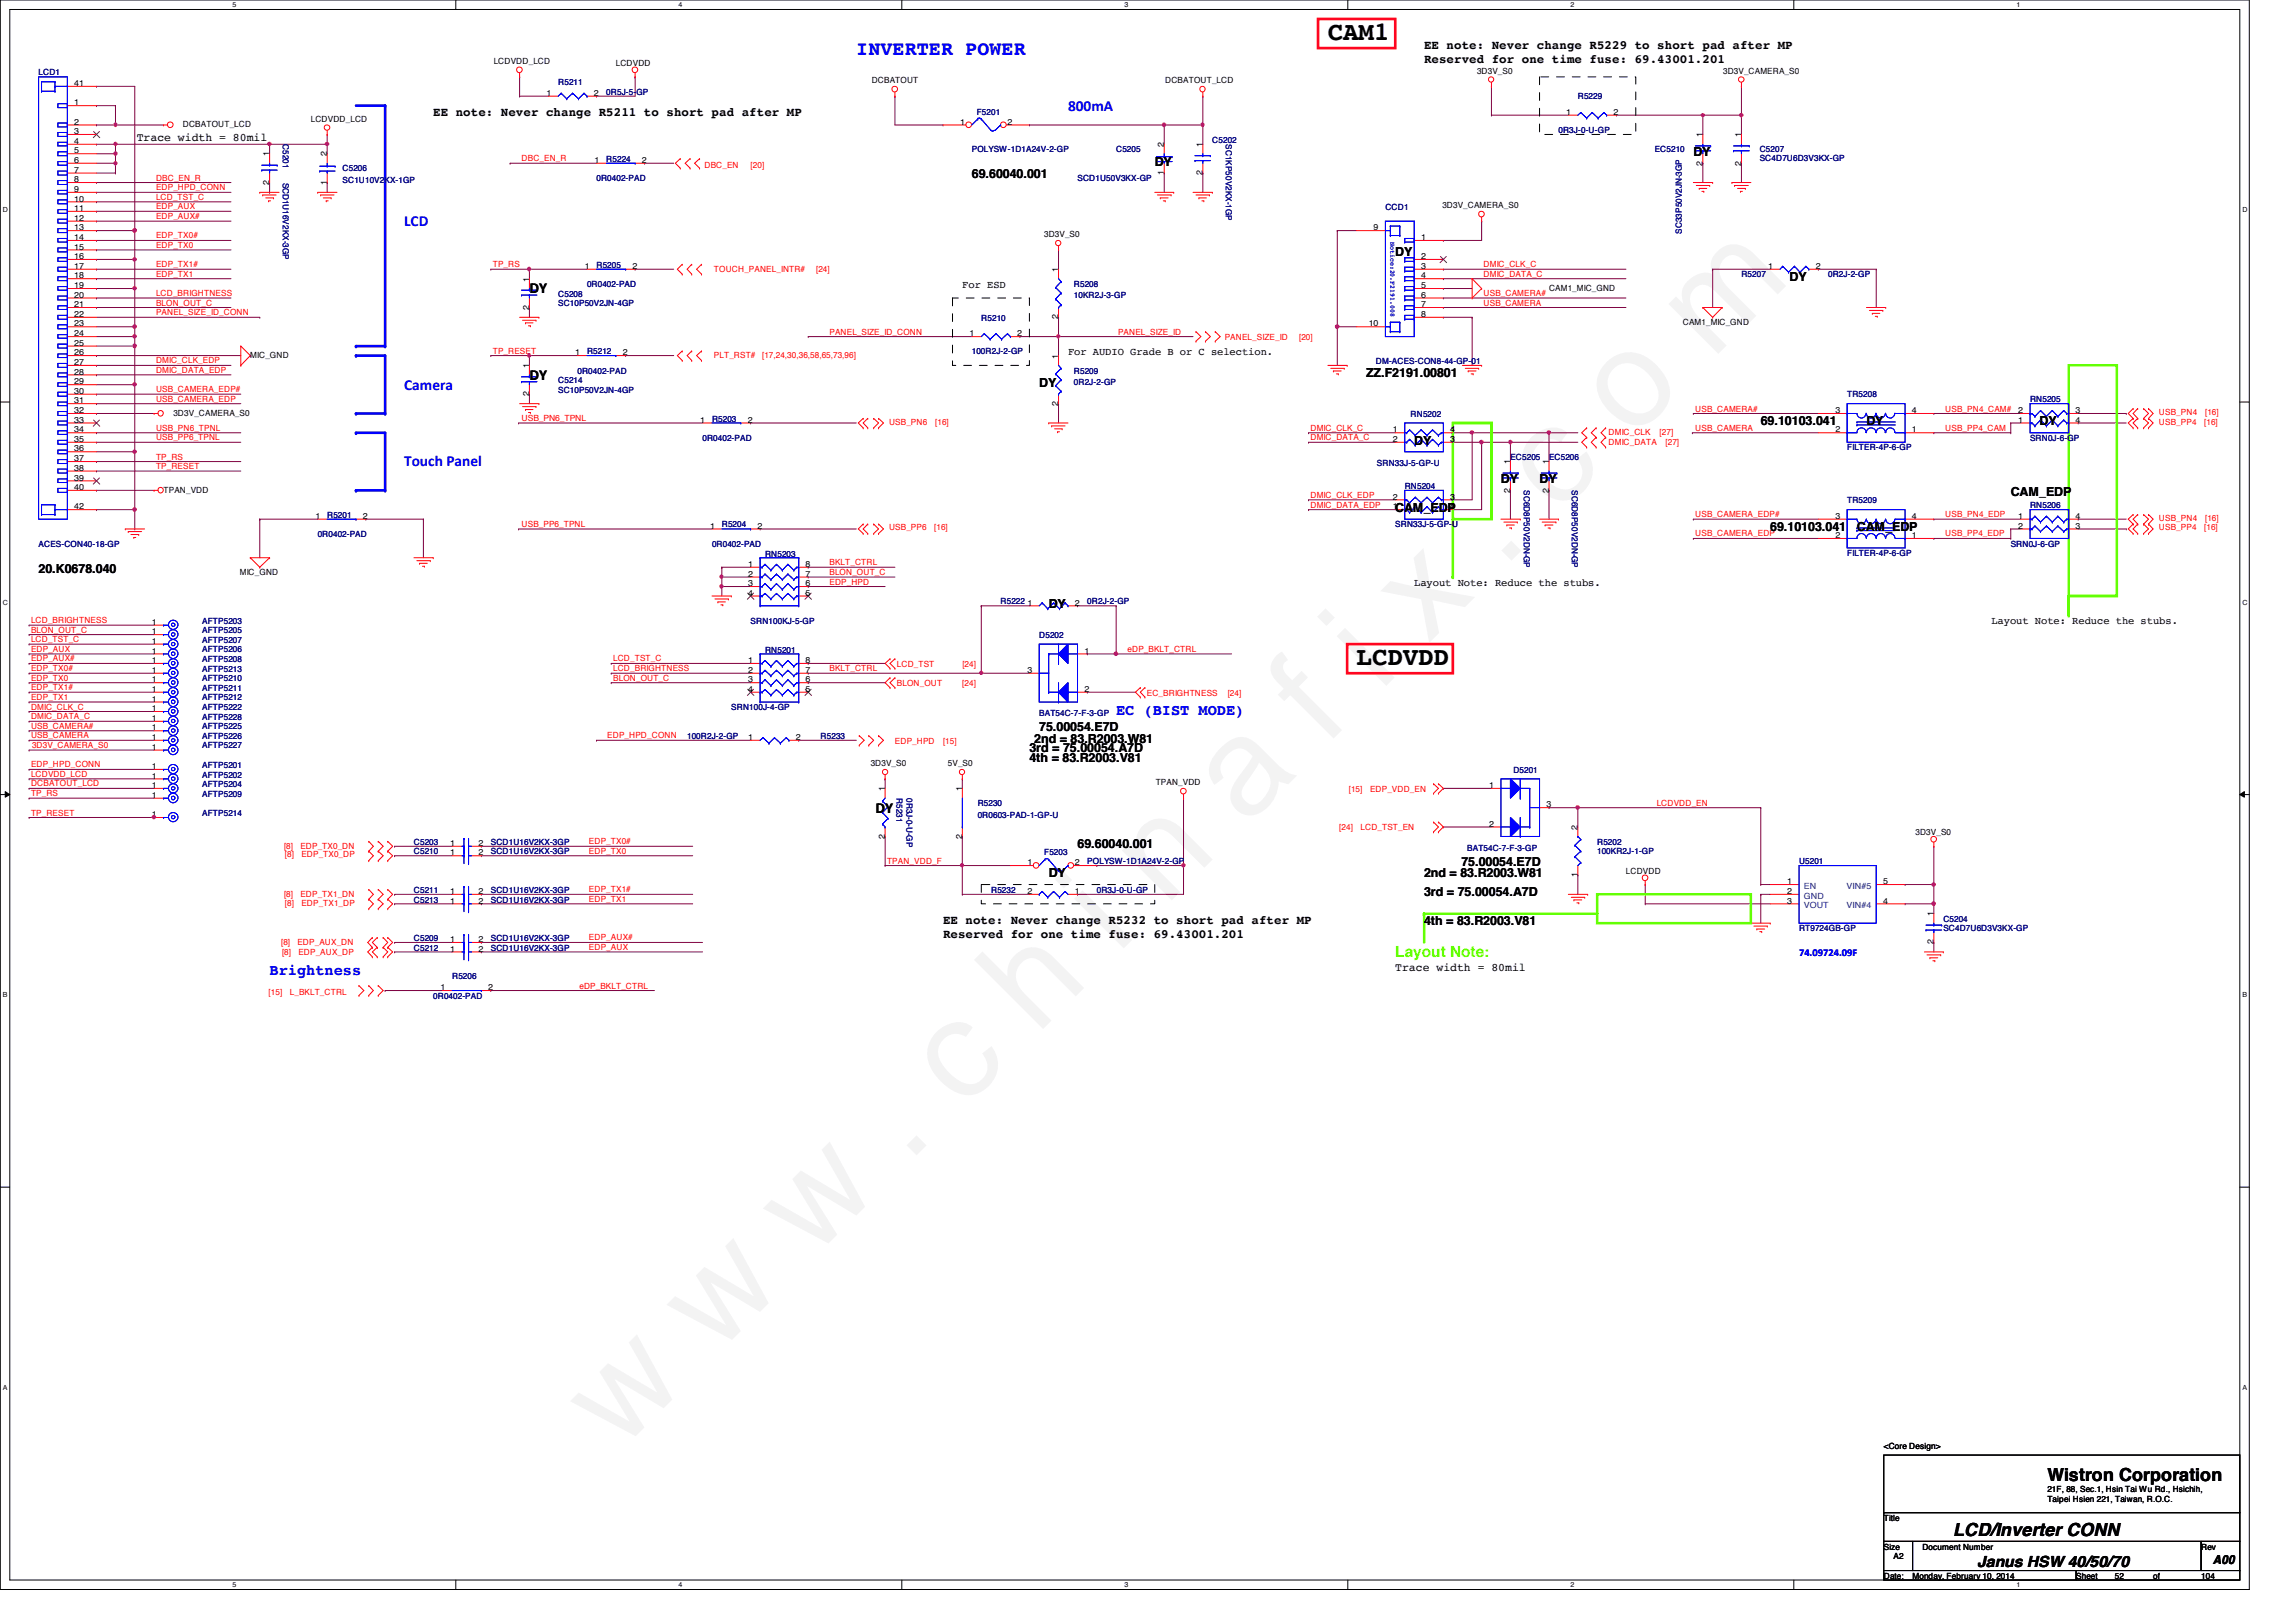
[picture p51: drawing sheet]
<svg xmlns="http://www.w3.org/2000/svg" width="297mm" height="210mm" viewBox="0 0 297 210" stroke-linecap="round" stroke-linejoin="round" font-family="sans-serif">
<defs><g id="words">
<text font-size="17.6" fill="#f0f" x="80.1" y="188" transform="rotate(-45 80.1 188)">w w w . c h i n a f i x . c o m</text>
<g font-size="3.3">
<text x="171.8" y="5.2">CAM1</text>
<text x="175.5" y="86.1">LCDVDD</text>
</g>
<text font-size="2.6" fill="#00f" x="110.8" y="7.1">INVERTER POWER</text>
<g font-size="2.3">
<text x="264.9" y="191.7">Wistron Corporation</text>
<text x="252.7" y="198.8">LCD/Inverter CONN</text>
</g>
<g font-size="2" fill="#00f">
<text x="138.2" y="14.4">800mA</text>
<text x="52.3" y="29.3">LCD</text>
<text x="52.3" y="50.4">Camera</text>
<text x="52.3" y="60.4">Touch Panel</text>
<text x="144.4" y="92.5">EC (BIST MODE)</text>
<text x="34.9" y="126.1">Brightness</text>
</g>
<g font-size="2">
<text x="68.5" y="38">DY</text>
<text x="68.5" y="49.2">DY</text>
<text x="113.3" y="105.2">DY</text>
<text x="255.8" y="202.7">Janus HSW 40/50/70</text>
</g>
<text font-size="2" fill="#80ff00" x="180.5" y="123.8">Layout Note:</text>
<g font-size="1.6">
<text x="184.2" y="6.3">EE note: Never change R5229 to short pad after MP</text>
<text x="184.2" y="8.1">Reserved for one time fuse: 69.43001.201</text>
<text x="56" y="15">EE note: Never change R5211 to short pad after MP</text>
<text x="125.7" y="23">69.60040.001</text>
<text x="149.4" y="21.4">DY</text>
<text x="219.1" y="20.2">DY</text>
<text x="180.5" y="33.1">DY</text>
<text x="231.5" y="36.4">DY</text>
<text x="134.4" y="50">DY</text>
<text x="176.7" y="48.8">ZZ.F2191.00801</text>
<text x="183" y="57.5">DY</text>
<text x="227.8" y="55">69.10103.041</text>
<text x="241.5" y="55">DY</text>
<text x="263.9" y="55">DY</text>
<text x="194.2" y="62.5">DY</text>
<text x="199.2" y="62.5">DY</text>
<text x="260.1" y="64.2">CAM_EDP</text>
<text x="180.5" y="66.2">CAM_EDP</text>
<text x="229" y="68.7">69.10103.041</text>
<text x="240.2" y="68.7">CAM_EDP</text>
<text x="5" y="74.2">20.K0678.040</text>
<text x="135.7" y="78.7">DY</text>
<text x="134.4" y="94.6">75.00054.E7D</text>
<text x="133.2" y="98.6">4th = 83.R2003.V81</text>
<text x="133.2" y="97.3">3rd = 75.00054.A7D</text>
<text x="133.8" y="96.1">2nd = 83.R2003.W81</text>
<text x="135.7" y="113.5">DY</text>
<text x="139.4" y="109.8">69.60040.001</text>
<text x="184.2" y="113.5">2nd = 83.R2003.W81</text>
<text x="189.1" y="112">75.00054.E7D</text>
<text x="122" y="119.6">EE note: Never change R5232 to short pad after MP</text>
<text x="184.2" y="119.8">4th = 83.R2003.V81</text>
<text x="184.2" y="116">3rd = 75.00054.A7D</text>
<text x="122" y="121.4">Reserved for one time fuse: 69.43001.201</text>
<text x="286.3" y="202.4">A00</text>
</g>
<g font-size="1.5">
<text x="17.7" y="18.2">Trace width = 80mil</text>
<text x="180.5" y="125.7">Trace width = 80mil</text>
</g>
<g font-size="1.4">
<text x="124.5" y="37.2">For ESD</text>
<text x="138.2" y="45.9">For AUDIO Grade B or C selection.</text>
<text x="183" y="75.8">Layout Note: Reduce the stubs.</text>
<text x="257.6" y="80.8">Layout Note: Reduce the stubs.</text>
</g>
<text font-size="1.4" fill="#00f" x="232.7" y="123.7">74.09724.09F</text>
<g font-size="1.1" fill="#000080">
<text x="5" y="9.7">LCD1</text>
<text x="72.2" y="11">R5211</text>
<text x="78.4" y="12.2">0R5J-5-GP</text>
<text x="126.4" y="14.9">F5201</text>
<text x="201.6" y="17.2">0R3J-0-U-GP</text>
<text x="204.1" y="12.9">R5229</text>
<text x="36.6" y="18.7" transform="rotate(90 36.6 18.7)">C5201</text>
<text x="36.6" y="23.6" transform="rotate(90 36.6 23.6)">SCD1U16V2KX-3GP</text>
<text x="44.3" y="22.2">C5206</text>
<text x="44.3" y="23.7">SC1U10V2KX-1GP</text>
<text x="77.2" y="23.5">0R0402-PAD</text>
<text x="78.4" y="21">R5224</text>
<text x="125.7" y="19.7">POLYSW-1D1A24V-2-GP</text>
<text x="139.4" y="23.5">SCD1U50V3KX-GP</text>
<text x="144.4" y="19.7">C5205</text>
<text x="156.8" y="18.5">C5202</text>
<text x="158.6" y="18.7" transform="rotate(90 158.6 18.7)">SC1KP50V2KX-1GP</text>
<text x="214.1" y="19.7">EC5210</text>
<text x="227.7" y="19.7">C5207</text>
<text x="227.7" y="20.8">SC4D7U6D3V3KX-GP</text>
<text x="179.2" y="27.2">CCD1</text>
<text x="77.2" y="34.6">R5205</text>
<text x="217.6" y="30.2" transform="rotate(-90 217.6 30.2)">SC33P50V2JN-3GP</text>
<text x="225.3" y="35.9">R5207</text>
<text x="236.5" y="35.9">0R2J-2-GP</text>
<text x="72.2" y="38.4">C5208</text>
<text x="72.2" y="39.6">SC10P50V2JN-4GP</text>
<text x="75.9" y="37.1">0R0402-PAD</text>
<text x="127" y="41.5">R5210</text>
<text x="138.9" y="37.1">R5208</text>
<text x="138.9" y="38.6">10KR2J-3-GP</text>
<text x="75.9" y="45.8">R5212</text>
<text x="125.7" y="45.8">100R2J-2-GP</text>
<text x="178" y="47.1">DM-ACES-CON8-44-GP-01</text>
<text x="72.2" y="49.6">C5214</text>
<text x="72.2" y="50.8">SC10P50V2JN-4GP</text>
<text x="74.7" y="48.3">0R0402-PAD</text>
<text x="138.9" y="48.3">R5209</text>
<text x="138.9" y="49.8">0R2J-2-GP</text>
<text x="182.5" y="53.9">RN5202</text>
<text x="239" y="51.4">TR5208</text>
<text x="262.6" y="52.1">RN5205</text>
<text x="90.9" y="57.1">0R0402-PAD</text>
<text x="92.1" y="54.6">R5203</text>
<text x="195.4" y="59.5">EC5205</text>
<text x="200.4" y="59.5">EC5206</text>
<text x="239" y="58.3">FILTER-4P-6-GP</text>
<text x="262.6" y="57.1">SRN0J-6-GP</text>
<text x="178.1" y="60.3">SRN33J-5-GP-U</text>
<text x="181.7" y="63.3">RN5204</text>
<text x="197.1" y="63.5" transform="rotate(90 197.1 63.5)">SC6D8P50V2DN-GP</text>
<text x="203.4" y="63.5" transform="rotate(90 203.4 63.5)">SC6D8P50V2DN-GP</text>
<text x="239" y="65.2">TR5209</text>
<text x="262.6" y="65.7">RN5206</text>
<text x="5" y="70.7">ACES-CON40-18-GP</text>
<text x="41.1" y="69.5">0R0402-PAD</text>
<text x="42.3" y="67">R5201</text>
<text x="92.1" y="70.7">0R0402-PAD</text>
<text x="93.4" y="68.2">R5204</text>
<text x="180.5" y="68.2">SRN33J-5-GP-U</text>
<text x="239" y="72">FILTER-4P-6-GP</text>
<text x="260.1" y="70.7">SRN0J-6-GP</text>
<text x="99" y="72.1">RN5203</text>
<text x="26.2" y="80.7">AFTP5203</text>
<text x="26.2" y="83.2">AFTP5207</text>
<text x="26.2" y="82">AFTP5205</text>
<text x="97.1" y="80.7">SRN100KJ-5-GP</text>
<text x="129.5" y="78.2">R5222</text>
<text x="134.4" y="82.5">D5202</text>
<text x="140.7" y="78.2">0R2J-2-GP</text>
<text x="26.2" y="86.9">AFTP5213</text>
<text x="26.2" y="89.4">AFTP5211</text>
<text x="26.2" y="85.7">AFTP5208</text>
<text x="26.2" y="88.2">AFTP5210</text>
<text x="26.2" y="84.4">AFTP5206</text>
<text x="99" y="84.5">RN5201</text>
<text x="26.2" y="95.6">AFTP5226</text>
<text x="26.2" y="90.6">AFTP5212</text>
<text x="26.2" y="94.4">AFTP5225</text>
<text x="26.2" y="91.9">AFTP5222</text>
<text x="26.2" y="93.1">AFTP5228</text>
<text x="88.9" y="95.6">100R2J-2-GP</text>
<text x="94.6" y="91.9">SRN100J-4-GP</text>
<text x="106.2" y="95.6">R5233</text>
<text x="134.4" y="92.6">BAT54C-7-F-3-GP</text>
<text x="26.2" y="96.9">AFTP5227</text>
<text x="26.2" y="100.6">AFTP5202</text>
<text x="26.2" y="101.9">AFTP5204</text>
<text x="26.2" y="99.4">AFTP5201</text>
<text x="195.8" y="100">D5201</text>
<text x="26.2" y="103.1">AFTP5209</text>
<text x="26.2" y="105.6">AFTP5214</text>
<text x="116" y="103.3" transform="rotate(90 116 103.3)">R5231</text>
<text x="117.3" y="103.3" transform="rotate(90 117.3 103.3)">0R3J-0-U-GP</text>
<text x="126.5" y="104.4">R5230</text>
<text x="126.5" y="105.8">0R0603-PAD-1-GP-U</text>
<text x="53.5" y="109.3">C5203</text>
<text x="53.5" y="110.6">C5210</text>
<text x="63.5" y="109.3">SCD1U16V2KX-3GP</text>
<text x="63.5" y="110.6">SCD1U16V2KX-3GP</text>
<text x="135.1" y="110.7">F5203</text>
<text x="140.7" y="111.8">POLYSW-1D1A24V-2-GP</text>
<text x="189.8" y="110.1">BAT54C-7-F-3-GP</text>
<text x="206.6" y="109.3">R5202</text>
<text x="206.6" y="110.6">100KR2J-1-GP</text>
<text x="232.7" y="111.8">U5201</text>
<text x="53.5" y="115.5">C5211</text>
<text x="53.5" y="116.8">C5213</text>
<text x="63.5" y="115.5">SCD1U16V2KX-3GP</text>
<text x="63.5" y="116.8">SCD1U16V2KX-3GP</text>
<text x="128.2" y="115.5">R5232</text>
<text x="141.9" y="115.5">0R3J-0-U-GP</text>
<text x="251.4" y="119.3">C5204</text>
<text x="53.5" y="123">C5212</text>
<text x="53.5" y="121.8">C5209</text>
<text x="63.5" y="123">SCD1U16V2KX-3GP</text>
<text x="63.5" y="121.8">SCD1U16V2KX-3GP</text>
<text x="232.7" y="120.5">RT9724GB-GP</text>
<text x="251.4" y="120.5">SC4D7U6D3V3KX-GP</text>
<text x="56" y="129.2">0R0402-PAD</text>
<text x="58.5" y="126.7">R5206</text>
</g>
<g font-size="1.1">
<text x="9.6" y="11.1">41</text>
<text x="63.9" y="8.3">LCDVDD_LCD</text>
<text x="79.7" y="8.5">LCDVDD</text>
<text x="112.8" y="10.8">DCBATOUT</text>
<text x="150.7" y="10.8">DCBATOUT_LCD</text>
<text x="191.1" y="9.5">3D3V_S0</text>
<text x="222.9" y="9.5">3D3V_CAMERA_S0</text>
<text x="9.6" y="13.6">1</text>
<text x="9.6" y="16.1">2</text>
<text x="9.6" y="17.4">3</text>
<text x="23.7" y="16.5">DCBATOUT_LCD</text>
<text x="40.2" y="15.7">LCDVDD_LCD</text>
<text x="70.7" y="12.4">1</text>
<text x="76.8" y="12.4">2</text>
<text x="124.2" y="16.1">1</text>
<text x="130.3" y="16.1">2</text>
<text x="202.6" y="14.9">1</text>
<text x="208.7" y="14.9">2</text>
<text x="220.3" y="17.8" transform="rotate(-90 220.3 17.8)">1</text>
<text x="225.3" y="17.8" transform="rotate(-90 225.3 17.8)">1</text>
<text x="9.6" y="18.6">4</text>
<text x="9.6" y="19.9">5</text>
<text x="9.6" y="21.1">6</text>
<text x="9.6" y="22.4">7</text>
<text x="9.6" y="23.6">8</text>
<text x="34.8" y="23.9" transform="rotate(-90 34.8 23.9)">2</text>
<text x="34.8" y="20.2" transform="rotate(-90 34.8 20.2)">1</text>
<text x="42.3" y="23.9" transform="rotate(-90 42.3 23.9)">1</text>
<text x="42.3" y="20.2" transform="rotate(-90 42.3 20.2)">2</text>
<text x="76.9" y="21.1">1</text>
<text x="83.1" y="21.1">2</text>
<text x="150.6" y="22.6" transform="rotate(-90 150.6 22.6)">1</text>
<text x="150.6" y="19" transform="rotate(-90 150.6 19)">2</text>
<text x="155.6" y="22.6" transform="rotate(-90 155.6 22.6)">2</text>
<text x="155.6" y="19" transform="rotate(-90 155.6 19)">1</text>
<text x="220.3" y="21.4" transform="rotate(-90 220.3 21.4)">2</text>
<text x="225.3" y="21.4" transform="rotate(-90 225.3 21.4)">2</text>
<text x="9.6" y="24.8">9</text>
<text x="9.6" y="26.1">10</text>
<text x="9.6" y="27.3">11</text>
<text x="9.6" y="28.6">12</text>
<text x="9.6" y="29.8">13</text>
<text x="177.7" y="29.8">9</text>
<text x="186.6" y="26.9">3D3V_CAMERA_S0</text>
<text x="9.6" y="31.1">14</text>
<text x="9.6" y="32.3">15</text>
<text x="9.6" y="33.5">16</text>
<text x="9.6" y="34.8">17</text>
<text x="75.6" y="34.8">1</text>
<text x="81.8" y="34.8">2</text>
<text x="135.1" y="30.6">3D3V_S0</text>
<text x="136.9" y="35.2" transform="rotate(-90 136.9 35.2)">1</text>
<text x="183.9" y="31.1">1</text>
<text x="183.9" y="33.5">2</text>
<text x="183.9" y="34.8">3</text>
<text x="228.8" y="34.8">1</text>
<text x="234.9" y="34.8">2</text>
<text x="9.6" y="36">18</text>
<text x="9.6" y="37.3">19</text>
<text x="9.6" y="38.5">20</text>
<text x="9.6" y="39.8">21</text>
<text x="9.6" y="41">22</text>
<text x="68.4" y="40.1" transform="rotate(-90 68.4 40.1)">2</text>
<text x="68.4" y="36.4" transform="rotate(-90 68.4 36.4)">1</text>
<text x="136.9" y="41.3" transform="rotate(-90 136.9 41.3)">2</text>
<text x="183.9" y="36">4</text>
<text x="183.9" y="37.3">5</text>
<text x="183.9" y="38.5">6</text>
<text x="183.9" y="39.8">7</text>
<text x="183.9" y="41">8</text>
<text x="200.4" y="37.6">CAM1_MIC_GND</text>
<text x="9.6" y="42.2">23</text>
<text x="9.6" y="43.5">24</text>
<text x="9.6" y="44.7">25</text>
<text x="9.6" y="46">26</text>
<text x="9.6" y="47.2">27</text>
<text x="32.4" y="46.4">MIC_GND</text>
<text x="68.4" y="47.6" transform="rotate(-90 68.4 47.6)">1</text>
<text x="74.4" y="46">1</text>
<text x="80.6" y="46">2</text>
<text x="125.4" y="43.5">1</text>
<text x="131.6" y="43.5">2</text>
<text x="136.9" y="46.4" transform="rotate(-90 136.9 46.4)">1</text>
<text x="177.1" y="42.2">10</text>
<text x="217.7" y="42.1">CAM1_MIC_GND</text>
<text x="9.6" y="48.5">28</text>
<text x="9.6" y="49.7">29</text>
<text x="9.6" y="51">30</text>
<text x="9.6" y="52.2">31</text>
<text x="9.6" y="53.5">32</text>
<text x="22.4" y="53.8">3D3V_CAMERA_S0</text>
<text x="68.4" y="51.3" transform="rotate(-90 68.4 51.3)">2</text>
<text x="136.9" y="52.5" transform="rotate(-90 136.9 52.5)">2</text>
<text x="237.4" y="53.5">3</text>
<text x="247.4" y="53.5">4</text>
<text x="261.1" y="53.5">2</text>
<text x="268.5" y="53.5">3</text>
<text x="9.6" y="54.7">33</text>
<text x="9.6" y="56">34</text>
<text x="9.6" y="57.2">35</text>
<text x="9.6" y="58.4">36</text>
<text x="9.6" y="59.7">37</text>
<text x="90.6" y="54.7">1</text>
<text x="96.7" y="54.7">2</text>
<text x="180.2" y="56">1</text>
<text x="180.2" y="57.2">2</text>
<text x="187.6" y="57.2">3</text>
<text x="187.6" y="56">4</text>
<text x="237.4" y="56">2</text>
<text x="247.4" y="56">1</text>
<text x="261.1" y="54.7">1</text>
<text x="268.5" y="54.7">4</text>
<text x="9.6" y="65.9">42</text>
<text x="9.6" y="60.9">38</text>
<text x="9.6" y="62.2">39</text>
<text x="9.6" y="63.4">40</text>
<text x="21.2" y="63.8">TPAN_VDD</text>
<text x="180.2" y="65.9">1</text>
<text x="180.2" y="64.6">2</text>
<text x="187.6" y="64.6">3</text>
<text x="187.6" y="65.9">4</text>
<text x="195.4" y="63.8" transform="rotate(-90 195.4 63.8)">2</text>
<text x="195.4" y="60.1" transform="rotate(-90 195.4 60.1)">1</text>
<text x="200.4" y="63.8" transform="rotate(-90 200.4 63.8)">2</text>
<text x="200.4" y="60.1" transform="rotate(-90 200.4 60.1)">1</text>
<text x="40.8" y="67.1">1</text>
<text x="46.9" y="67.1">2</text>
<text x="91.9" y="68.4">1</text>
<text x="98" y="68.4">2</text>
<text x="237.4" y="69.6">2</text>
<text x="237.4" y="67.1">3</text>
<text x="247.4" y="69.6">1</text>
<text x="247.4" y="67.1">4</text>
<text x="261.1" y="67.1">1</text>
<text x="261.1" y="68.4">2</text>
<text x="268.5" y="68.4">3</text>
<text x="268.5" y="67.1">4</text>
<text x="31" y="74.5">MIC_GND</text>
<text x="96.8" y="73.4">1</text>
<text x="96.8" y="74.6">2</text>
<text x="96.8" y="75.9">3</text>
<text x="96.8" y="77.1">4</text>
<text x="104.2" y="77.1">5</text>
<text x="104.2" y="75.9">6</text>
<text x="104.2" y="74.6">7</text>
<text x="104.2" y="73.4">8</text>
<text x="19.6" y="80.9">1</text>
<text x="19.6" y="83.3">1</text>
<text x="19.6" y="82.1">1</text>
<text x="132.9" y="78.4">1</text>
<text x="139.1" y="78.4">2</text>
<text x="19.6" y="87.1">1</text>
<text x="19.6" y="89.5">1</text>
<text x="19.6" y="85.8">1</text>
<text x="19.6" y="88.3">1</text>
<text x="19.6" y="84.6">1</text>
<text x="96.8" y="85.8">1</text>
<text x="96.8" y="87.1">2</text>
<text x="96.8" y="88.3">3</text>
<text x="96.8" y="89.5">4</text>
<text x="104.2" y="89.5">5</text>
<text x="104.2" y="88.3">6</text>
<text x="104.2" y="87.1">7</text>
<text x="104.2" y="85.8">8</text>
<text x="132.9" y="87.1">3</text>
<text x="140.3" y="84.6">1</text>
<text x="140.3" y="89.5">2</text>
<text x="19.6" y="95.8">1</text>
<text x="19.6" y="90.8">1</text>
<text x="19.6" y="94.5">1</text>
<text x="19.6" y="92">1</text>
<text x="19.6" y="93.3">1</text>
<text x="96.8" y="95.8">1</text>
<text x="103" y="95.8">2</text>
<text x="19.6" y="97">1</text>
<text x="19.6" y="100.8">1</text>
<text x="19.6" y="102">1</text>
<text x="19.6" y="99.5">1</text>
<text x="112.6" y="99.1">3D3V_S0</text>
<text x="122.6" y="99.1">5V_S0</text>
<text x="149.5" y="101.6">TPAN_VDD</text>
<text x="192.7" y="102">1</text>
<text x="19.6" y="103.3">1</text>
<text x="19.6" y="105.7">1</text>
<text x="114.5" y="102.4" transform="rotate(-90 114.5 102.4)">1</text>
<text x="124.5" y="102.4" transform="rotate(-90 124.5 102.4)">1</text>
<text x="192.7" y="107">2</text>
<text x="200.1" y="104.5">3</text>
<text x="204.1" y="107.4" transform="rotate(-90 204.1 107.4)">2</text>
<text x="58.2" y="109.5">1</text>
<text x="58.2" y="110.7">1</text>
<text x="61.9" y="109.5">2</text>
<text x="61.9" y="110.7">2</text>
<text x="114.5" y="108.5" transform="rotate(-90 114.5 108.5)">2</text>
<text x="124.5" y="108.5" transform="rotate(-90 124.5 108.5)">2</text>
<text x="132.9" y="112">1</text>
<text x="139.1" y="112">2</text>
<text x="204.1" y="113.5" transform="rotate(-90 204.1 113.5)">1</text>
<text x="210.4" y="113.1">LCDVDD</text>
<text x="247.8" y="108.1">3D3V_S0</text>
<text x="58.2" y="115.7">1</text>
<text x="58.2" y="116.9">1</text>
<text x="61.9" y="115.7">2</text>
<text x="61.9" y="116.9">2</text>
<text x="132.9" y="115.7">2</text>
<text x="139.1" y="115.7">1</text>
<text x="231.2" y="114.4">1</text>
<text x="231.2" y="115.7">2</text>
<text x="231.2" y="116.9">3</text>
<text x="243.6" y="114.4">5</text>
<text x="243.6" y="116.9">4</text>
<text x="250.1" y="118.6" transform="rotate(-90 250.1 118.6)">1</text>
<text x="58.2" y="123.1">1</text>
<text x="58.2" y="121.9">1</text>
<text x="61.9" y="123.1">2</text>
<text x="61.9" y="121.9">2</text>
<text x="250.1" y="122.2" transform="rotate(-90 250.1 122.2)">2</text>
<text x="57" y="128.1">1</text>
<text x="63.2" y="128.1">2</text>
<text x="243.7" y="187.5">&lt;Core Design&gt;</text>
<text x="243.7" y="196.8">Title</text>
<text x="264.9" y="193.1">21F, 88, Sec.1, Hsin Tai Wu Rd., Hsichih,</text>
<text x="264.9" y="194.4">Taipei Hsien 221, Taiwan, R.O.C.</text>
<text x="243.7" y="200.5">Size</text>
<text x="245" y="201.8">A2</text>
<text x="248.7" y="200.5">Document Number</text>
<text x="284.8" y="200.5">Rev</text>
<text x="243.7" y="204.3">Date:</text>
<text x="247.4" y="204.3">Monday, February 10, 2014</text>
<text x="268.6" y="204.3">Sheet</text>
<text x="273.6" y="204.3">52</text>
<text x="278.6" y="204.3">of</text>
<text x="284.8" y="204.3">104</text>
</g>
<g font-size="1.1" fill="#f00">
<text x="20.2" y="23.4">DBC_EN_R</text>
<text x="67.5" y="20.9">DBC_EN_R</text>
<text x="91.1" y="21.7">DBC_EN</text>
<text x="97.1" y="21.7">[20]</text>
<text x="20.2" y="24.6">EDP_HPD_CONN</text>
<text x="20.2" y="25.9">LCD_TST_C</text>
<text x="20.2" y="28.4">EDP_AUX#</text>
<text x="20.2" y="27.1">EDP_AUX</text>
<text x="20.2" y="32.1">EDP_TX0</text>
<text x="20.2" y="30.9">EDP_TX0#</text>
<text x="20.2" y="35.8">EDP_TX1</text>
<text x="20.2" y="34.6">EDP_TX1#</text>
<text x="63.8" y="34.6">TP_RS</text>
<text x="92.4" y="35.1">TOUCH_PANEL_INTR#</text>
<text x="105.6" y="35.1">[24]</text>
<text x="191.9" y="34.6">DMIC_CLK_C</text>
<text x="191.9" y="35.8">DMIC_DATA_C</text>
<text x="20.2" y="39.5">BLON_OUT_C</text>
<text x="20.2" y="38.3">LCD_BRIGHTNESS</text>
<text x="20.2" y="40.8">PANEL_SIZE_ID_CONN</text>
<text x="191.9" y="38.3">USB_CAMERA#</text>
<text x="191.9" y="39.5">USB_CAMERA</text>
<text x="20.2" y="47">DMIC_CLK_EDP</text>
<text x="63.8" y="45.8">TP_RESET</text>
<text x="92.4" y="46.4">PLT_RST#</text>
<text x="98.6" y="46.4">[17,24,30,36,58,65,73,96]</text>
<text x="107.3" y="43.3">PANEL_SIZE_ID_CONN</text>
<text x="144.6" y="43.3">PANEL_SIZE_ID</text>
<text x="158.5" y="44">PANEL_SIZE_ID</text>
<text x="168.1" y="44">[20]</text>
<text x="20.2" y="48.3">DMIC_DATA_EDP</text>
<text x="20.2" y="52">USB_CAMERA_EDP</text>
<text x="20.2" y="50.8">USB_CAMERA_EDP#</text>
<text x="219.3" y="53.3">USB_CAMERA#</text>
<text x="251.7" y="53.3">USB_PN4_CAM#</text>
<text x="279.3" y="53.7">USB_PN4</text>
<text x="285.3" y="53.7">[16]</text>
<text x="20.2" y="59.5">TP_RS</text>
<text x="20.2" y="55.8">USB_PN6_TPNL</text>
<text x="20.2" y="57">USB_PP6_TPNL</text>
<text x="67.5" y="54.5">USB_PN6_TPNL</text>
<text x="115" y="54.9">USB_PN6</text>
<text x="121" y="54.9">[16]</text>
<text x="169.5" y="55.8">DMIC_CLK_C</text>
<text x="169.5" y="57">DMIC_DATA_C</text>
<text x="208.1" y="57.5">DMIC_DATA</text>
<text x="208.1" y="56.3">DMIC_CLK</text>
<text x="214.7" y="56.3">[27]</text>
<text x="215.5" y="57.5">[27]</text>
<text x="219.3" y="55.8">USB_CAMERA</text>
<text x="251.7" y="55.8">USB_PP4_CAM</text>
<text x="279.3" y="54.9">USB_PP4</text>
<text x="285.2" y="54.9">[16]</text>
<text x="20.2" y="60.7">TP_RESET</text>
<text x="169.5" y="64.4">DMIC_CLK_EDP</text>
<text x="169.5" y="65.7">DMIC_DATA_EDP</text>
<text x="67.5" y="68.2">USB_PP6_TPNL</text>
<text x="115" y="68.6">USB_PP6</text>
<text x="120.9" y="68.6">[16]</text>
<text x="219.3" y="66.9">USB_CAMERA_EDP#</text>
<text x="219.3" y="69.4">USB_CAMERA_EDP</text>
<text x="251.7" y="69.4">USB_PP4_EDP</text>
<text x="251.7" y="66.9">USB_PN4_EDP</text>
<text x="279.3" y="67.4">USB_PN4</text>
<text x="279.3" y="68.6">USB_PP4</text>
<text x="285.2" y="68.6">[16]</text>
<text x="285.3" y="67.4">[16]</text>
<text x="107.3" y="73.2">BKLT_CTRL</text>
<text x="107.3" y="74.4">BLON_OUT_C</text>
<text x="107.3" y="75.6">EDP_HPD</text>
<text x="4" y="83.1">LCD_TST_C</text>
<text x="4" y="81.9">BLON_OUT_C</text>
<text x="4" y="80.6">LCD_BRIGHTNESS</text>
<text x="4" y="84.4">EDP_AUX</text>
<text x="4" y="85.6">EDP_AUX#</text>
<text x="4" y="88.1">EDP_TX0</text>
<text x="4" y="86.9">EDP_TX0#</text>
<text x="4" y="89.3">EDP_TX1#</text>
<text x="79.3" y="85.6">LCD_TST_C</text>
<text x="79.3" y="86.9">LCD_BRIGHTNESS</text>
<text x="79.3" y="88.1">BLON_OUT_C</text>
<text x="107.3" y="86.9">BKLT_CTRL</text>
<text x="116" y="86.3">LCD_TST</text>
<text x="116" y="88.8">BLON_OUT</text>
<text x="124.5" y="88.8">[24]</text>
<text x="124.5" y="86.3">[24]</text>
<text x="145.9" y="84.4">eDP_BKLT_CTRL</text>
<text x="4" y="90.6">EDP_TX1</text>
<text x="4" y="91.8">DMIC_CLK_C</text>
<text x="4" y="93.1">DMIC_DATA_C</text>
<text x="4" y="94.3">USB_CAMERA#</text>
<text x="4" y="95.5">USB_CAMERA</text>
<text x="78.6" y="95.5">EDP_HPD_CONN</text>
<text x="148.4" y="90">EC_BRIGHTNESS</text>
<text x="158.8" y="90">[24]</text>
<text x="4" y="101.8">DCBATOUT_LCD</text>
<text x="4" y="99.3">EDP_HPD_CONN</text>
<text x="4" y="100.5">LCDVDD_LCD</text>
<text x="4.1" y="96.8">3D3V_CAMERA_S0</text>
<text x="115.8" y="96.3">EDP_HPD</text>
<text x="122" y="96.3">[15]</text>
<text x="4" y="103">TP_RS</text>
<text x="4" y="105.5">TP_RESET</text>
<text x="173.3" y="107.4">[24]</text>
<text x="174.5" y="102.5">[15]</text>
<text x="176" y="107.4">LCD_TST_EN</text>
<text x="177.2" y="102.5">EDP_VDD_EN</text>
<text x="214.3" y="104.3">LCDVDD_EN</text>
<text x="36.7" y="109.8">[8]</text>
<text x="36.9" y="111">[8]</text>
<text x="38.9" y="109.8">EDP_TX0_DN</text>
<text x="39" y="111">EDP_TX0_DP</text>
<text x="76.2" y="109.3">EDP_TX0#</text>
<text x="76.2" y="110.5">EDP_TX0</text>
<text x="114.8" y="111.8">TPAN_VDD_F</text>
<text x="36.7" y="116">[8]</text>
<text x="36.9" y="117.3">[8]</text>
<text x="38.9" y="116">EDP_TX1_DN</text>
<text x="39" y="117.3">EDP_TX1_DP</text>
<text x="76.2" y="115.5">EDP_TX1#</text>
<text x="76.2" y="116.7">EDP_TX1</text>
<text x="36.4" y="122.3">[8]</text>
<text x="36.5" y="123.5">[8]</text>
<text x="38.5" y="122.3">EDP_AUX_DN</text>
<text x="38.6" y="123.5">EDP_AUX_DP</text>
<text x="76.2" y="121.7">EDP_AUX#</text>
<text x="76.2" y="122.9">EDP_AUX</text>
<text x="34.8" y="128.7">[15]</text>
<text x="37.5" y="128.7">L_BKLT_CTRL</text>
<text x="75" y="127.9">eDP_BKLT_CTRL</text>
</g>
<g font-size="1.1" fill="#004080">
<text x="233.4" y="115">EN</text>
<text x="233.4" y="116.3">GND</text>
<text x="233.4" y="117.5">VOUT</text>
<text x="238.9" y="115">VIN#5</text>
<text x="238.9" y="117.5">VIN#4</text>
</g>
<g font-size=".9">
<text x="30.1" y=".9">5</text>
<text x="87.8" y=".9">4</text>
<text x="145.5" y=".9">3</text>
<text x="203.2" y=".9">2</text>
<text x="260.9" y=".9">1</text>
<text x=".4" y="27.4">D</text>
<text x="290.1" y="27.4">D</text>
<text x=".4" y="78.2">C</text>
<text x="290.1" y="78.2">C</text>
<text x=".4" y="129">B</text>
<text x="290.1" y="129">B</text>
<text x=".4" y="179.8">A</text>
<text x="290.1" y="179.8">A</text>
<text x="30.1" y="205.4">5</text>
<text x="87.8" y="205.4">4</text>
<text x="145.5" y="205.4">3</text>
<text x="203.2" y="205.4">2</text>
<text x="260.9" y="205.4">1</text>
</g>
<text font-size=".8" fill="#00f" x="179.9" y="31.3" transform="rotate(90 179.9 31.3)">Notice:20.F2191.008</text>
</g></defs>
<path d="M0 0h291v205.7h-291zM1.3 1.2h288.5v203.3h-288.5z" fill="none" stroke="#000" stroke-width=".13"/>
<g fill="#fff">
<path d="M30.1 .1h.5v1h-.5z"/>
<path d="M30.1 204.6h.5v1h-.5z"/>
</g>
<path d="M59 0v1.2M59 204.5v1.2" fill="none" stroke="#000" stroke-width=".13"/>
<g fill="#fff">
<path d="M87.8 .1h.5v1h-.5z"/>
<path d="M87.8 204.6h.5v1h-.5z"/>
</g>
<path d="M116.7 0v1.2M116.7 204.5v1.2" fill="none" stroke="#000" stroke-width=".13"/>
<g fill="#fff">
<path d="M145.5 .1h.5v1h-.5z"/>
<path d="M145.5 204.6h.5v1h-.5z"/>
</g>
<path d="M174.4 0v1.2M174.4 204.5v1.2" fill="none" stroke="#000" stroke-width=".13"/>
<g fill="#fff">
<path d="M203.2 .1h.5v1h-.5z"/>
<path d="M203.2 204.6h.5v1h-.5z"/>
</g>
<path d="M232.1 0v1.2M232.1 204.5v1.2" fill="none" stroke="#000" stroke-width=".13"/>
<g fill="#fff">
<path d="M260.9 .1h.5v1h-.5z"/>
<path d="M260.9 204.6h.5v1h-.5z"/>
<path d="M.4 26.6h.6v1h-.6z"/>
<path d="M290.1 26.6h.6v1h-.6z"/>
<path d="M.4 77.4h.6v1h-.6z"/>
<path d="M290.1 77.4h.6v1h-.6z"/>
</g>
<path d="M0 52h1.3M289.8 52h1.2" fill="none" stroke="#000" stroke-width=".13"/>
<g fill="#fff">
<path d="M.4 128.2h.6v1h-.6z"/>
<path d="M290.1 128.2h.6v1h-.6z"/>
</g>
<path d="M0 102.8h1.3M.7 102.4l.6 .4-.6 .4zM289.8 102.8l.6-.4v.8zM289.8 102.8h1.2" fill="none" stroke="#000" stroke-width=".13"/>
<path d="M.7 102.4l.6 .4-.6 .4zM289.8 102.8l.6-.4v.8z" fill="#000"/>
<g fill="#fff">
<path d="M.4 179h.5v1h-.5z"/>
<path d="M290.1 179h.6v1h-.6z"/>
</g>
<path d="M0 153.6h1.3M289.8 153.6h1.2" fill="none" stroke="#000" stroke-width=".13"/>
<path d="M246.5 114.5h.1M246.5 117h.1M246.5 117h3.7M250.2 109.5h.1M250.2 109.5v5h-3.7" fill="none" stroke="#800040" stroke-width=".13"/>
<path d="M250 116.8h.3l.1 .1-.1 .2-.2 .1-.1-.1z" fill-rule="evenodd" fill="#f0f"/>
<path d="M250 116.8h.3l.1 .1-.1 .2-.2 .1-.1-.1z" fill="none" stroke="#f0f" stroke-width=".13"/>
<path d="M133.2 16.2h.1M150.6 16.2h.1M155.6 12.4h.1M155.6 12.4v3.8h-22.4M250.2 117h.1M250.2 117v1.2M250.2 122h.1M250.2 122v1.2" fill="none" stroke="#800040" stroke-width=".13"/>
<path d="M155.4 16h.3l.1 .1-.1 .2-.1 .1-.2-.1z" fill-rule="evenodd" fill="#f0f"/>
<path d="M155.4 16h.3l.1 .1-.1 .2-.1 .1-.2-.1z" fill="none" stroke="#f0f" stroke-width=".13"/>
<path d="M150.4 16h.4v.1v.2l-.2 .1-.2-.1z" fill-rule="evenodd" fill="#f0f"/>
<path d="M150.4 16h.4v.1v.2l-.2 .1-.2-.1z" fill="none" stroke="#f0f" stroke-width=".13"/>
<g fill="none" stroke="#800040" stroke-width=".13">
<path d="M12.5 13.7h.1M12.5 16.2h.1M12.5 11.2h.1M12.5 16.2h2.4M12.5 13.7h2.4M12.5 11.2h4.9M115.8 12.4h.1M115.8 12.4v3.8h6.2M122 16.2h.1M150.6 16.2h.1M150.6 16.2v2.5M155.6 16.2h.1"/>
<path d="M155.6 16.2v2.5M12.5 37.3h.1M12.5 37.3h4.9M17.4 37.3h.1M17.4 33.6v3.7M42.3 23.6h.1M42.3 23.6v1.3M150.6 22.4h.1M150.6 22.4v2.5M155.6 22.4h.1M155.6 22.4v2.5M250.2 53.5h.1"/>
<path d="M250.2 53.5h11.2M12.5 66h.1M12.5 66h4.9v2.5M17.4 68.5h.1M3.8 102h.1M3.8 102h16.1"/>
</g>
<path d="M17.2 37.1h.4v.2v.1l-.2 .1-.2-.1z" fill-rule="evenodd" fill="#f0f"/>
<path d="M17.2 37.1h.4v.2v.1l-.2 .1-.2-.1z" fill="none" stroke="#f0f" stroke-width=".13"/>
<path d="M34.9 18.7h.1M34.9 18.7v1.2M42.3 18.7h.1M42.3 18.7v1.2M220.3 14.9h.1M220.3 14.9h5" fill="none" stroke="#800040" stroke-width=".13"/>
<path d="M225.1 14.7h.3l.1 .2-.1 .1-.1 .1-.2-.1z" fill-rule="evenodd" fill="#f0f"/>
<path d="M225.1 14.7h.3l.1 .2-.1 .1-.1 .1-.2-.1z" fill="none" stroke="#f0f" stroke-width=".13"/>
<path d="M220.1 14.7h.3l.1 .2-.1 .1-.1 .1-.2-.1z" fill-rule="evenodd" fill="#f0f"/>
<path d="M220.1 14.7h.3l.1 .2-.1 .1-.1 .1-.2-.1z" fill="none" stroke="#f0f" stroke-width=".13"/>
<g fill="none" stroke="#800040" stroke-width=".13">
<path d="M193 11.2h.1M193 11.2v3.7M220.3 14.9h.1M220.3 14.9v2.5M225.3 14.9h.1M225.3 11.2h.1M225.3 11.2v6.2M220.3 21.1h.1M220.3 21.1v2.5M225.3 21.1h.1M225.3 21.1v2.5M3.8 83.4h.1"/>
<path d="M3.8 82.1h.1M3.8 80.9h.1M3.8 84.6h.1M3.8 85.9h.1M3.8 88.3h.1M3.8 87.1h.1M3.8 89.6h.1M3.8 90.8h.1M3.8 92.1h.1M3.8 93.3h.1M3.8 97.1h.1M3.8 94.6h.1"/>
<path d="M3.8 95.8h.1M3.8 83.4h16.1M3.8 82.1h16.1M3.8 80.9h16.1M3.8 84.6h16.1M3.8 85.9h16.1M3.8 88.3h16.1M3.8 87.1h16.1M3.8 89.6h16.1M3.8 90.8h16.1M3.8 92.1h16.1M3.8 93.3h16.1"/>
<path d="M3.8 97.1h16.1M3.8 94.6h16.1M3.8 95.8h16.1M250.2 114.5h.1M250.2 114.5v2.5"/>
</g>
<path d="M250 114.3h.3l.1 .2-.1 .1-.2 .1-.1-.1z" fill-rule="evenodd" fill="#f0f"/>
<path d="M250 114.3h.3l.1 .2-.1 .1-.2 .1-.1-.1z" fill="none" stroke="#f0f" stroke-width=".13"/>
<g fill="none" stroke="#800040" stroke-width=".13">
<path d="M34.9 18.7h.1M34.9 18.7h7.4M51.1 115.7h.1M51.1 109.5h.1M51.1 110.7h.1M51.1 117h.1M51.1 115.7h7.4M51.1 109.5h7.4M51.1 110.7h7.4M51.1 117h7.4M62.3 115.7h.1M62.3 109.5h.1"/>
<path d="M62.3 117h.1M62.3 110.7h.1M62.3 115.7h27.3M62.3 109.5h27.3M62.3 110.7h27.3M62.3 117h27.3M49.8 128.2h.1M49.8 128.2h7.5M51.1 123.2h.1M51.1 122h.1M51.1 123.2h7.4M51.1 122h7.4"/>
<path d="M62.3 122h.1M62.3 123.2h.1M62.3 123.2h28.6M62.3 122h28.6M63.5 128.2h.1M63.5 128.2h21.2"/>
</g>
<path d="M42.1 18.5h.4v.1v.2h-.2h-.2z" fill-rule="evenodd" fill="#f0f"/>
<path d="M42.1 18.5h.4v.1v.2h-.2h-.2z" fill="none" stroke="#f0f" stroke-width=".13"/>
<path d="M34.7 18.5h.3l.1 .1-.1 .2h-.2h-.1z" fill-rule="evenodd" fill="#f0f"/>
<path d="M34.7 18.5h.3l.1 .1-.1 .2h-.2h-.1z" fill="none" stroke="#f0f" stroke-width=".13"/>
<path d="M42.3 17.4h.1M42.3 17.4v1.3M12.5 33.6h.1M12.5 33.6h4.9M17.4 33.6h.1M17.4 29.8v3.8" fill="none" stroke="#800040" stroke-width=".13"/>
<path d="M17.2 29.6h.4v.2v.2l-.2 .1-.2-.1z" fill-rule="evenodd" fill="#f0f"/>
<path d="M17.2 29.6h.4v.2v.2l-.2 .1-.2-.1z" fill="none" stroke="#f0f" stroke-width=".13"/>
<path d="M17.2 33.4h.4v.2v.1l-.2 .1-.2-.1z" fill-rule="evenodd" fill="#f0f"/>
<path d="M17.2 33.4h.4v.2v.1l-.2 .1-.2-.1z" fill="none" stroke="#f0f" stroke-width=".13"/>
<path d="M14.9 18.7h.1M14.9 18.7h20M3.8 99.6h.1M3.8 99.6h16.1M3.8 100.8h.1M3.8 100.8h16.1" fill="none" stroke="#800040" stroke-width=".13"/>
<path d="M14.8 18.5h.3l.1 .1-.1 .2h-.2h-.1z" fill-rule="evenodd" fill="#f0f"/>
<path d="M14.8 18.5h.3l.1 .1-.1 .2h-.2h-.1z" fill="none" stroke="#f0f" stroke-width=".13"/>
<path d="M17.4 11.2v18.6M17.4 29.8h.1" fill="none" stroke="#800040" stroke-width=".13"/>
<path d="M17.2 29.6h.4v.2v.2l-.2 .1-.2-.1z" fill-rule="evenodd" fill="#f0f"/>
<path d="M17.2 29.6h.4v.2v.2l-.2 .1-.2-.1z" fill="none" stroke="#f0f" stroke-width=".13"/>
<path d="M12.5 29.8h.1M12.5 29.8h4.9M12.5 43.6h4.9M12.5 44.8h4.9M17.4 43.6h.1M17.4 44.8h.1M17.4 43.6v1.2" fill="none" stroke="#800040" stroke-width=".13"/>
<path d="M17.2 44.6h.4v.1v.2l-.2 .1-.2-.1z" fill-rule="evenodd" fill="#f0f"/>
<path d="M17.2 44.6h.4v.1v.2l-.2 .1-.2-.1z" fill="none" stroke="#f0f" stroke-width=".13"/>
<path d="M17.4 49.8h.1M17.4 44.8v5M67.1 54.7h.1M67.1 54.7h23.8M67.1 68.5h.1M67.1 68.5h25" fill="none" stroke="#800040" stroke-width=".13"/>
<path d="M17.2 49.6h.4v.1v.2l-.2 .1-.2-.1z" fill-rule="evenodd" fill="#f0f"/>
<path d="M17.2 49.6h.4v.1v.2l-.2 .1-.2-.1z" fill="none" stroke="#f0f" stroke-width=".13"/>
<path d="M3.8 103.3h.1M3.8 105.8h.1M3.8 103.3h16.1M3.8 105.8h16.1" fill="none" stroke="#800040" stroke-width=".13"/>
<path d="M19.7 105.6h.4v.1v.2l-.2 .1-.2-.1z" fill-rule="evenodd" fill="#f0f"/>
<path d="M19.7 105.6h.4v.1v.2l-.2 .1-.2-.1z" fill="none" stroke="#f0f" stroke-width=".13"/>
<path d="M63.5 34.8h.1M63.5 34.8h5M17.4 58.5h.1M17.4 49.8v8.7M63.5 46h.1M63.5 46h5" fill="none" stroke="#800040" stroke-width=".13"/>
<path d="M17.2 58.3h.4v.2v.1l-.2 .1-.2-.1z" fill-rule="evenodd" fill="#f0f"/>
<path d="M17.2 58.3h.4v.2v.1l-.2 .1-.2-.1z" fill="none" stroke="#f0f" stroke-width=".13"/>
<path d="M17.4 58.5v7.5M17.4 66h.1" fill="none" stroke="#800040" stroke-width=".13"/>
<path d="M17.2 65.8h.4v.1v.2l-.2 .1-.2-.1z" fill-rule="evenodd" fill="#f0f"/>
<path d="M17.2 65.8h.4v.1v.2l-.2 .1-.2-.1z" fill="none" stroke="#f0f" stroke-width=".13"/>
<g fill="none" stroke="#800040" stroke-width=".13">
<path d="M14.9 16.2h.1M14.9 13.7h.1M14.9 16.2h6.3M14.9 13.7v2.5M250.2 56h.1M250.2 56h9.9M260.1 54.7h.1M260.1 56h.1M260.1 54.7h1.3M260.1 54.7v1.3M268.9 54.7h.1M268.9 53.5h6.2"/>
<path d="M268.9 54.7h6.2M275.1 53.5h.1M33.6 67.2h.1M33.6 67.2h7.5M33.6 67.2v5M47.3 67.2h.1M47.3 67.2h7.5M54.8 67.2h.1M54.8 67.2v5M250.2 69.7h.1M250.2 67.2h.1M250.2 69.7h9.9"/>
<path d="M250.2 67.2h11.2M260.1 68.5h.1M260.1 69.7h.1M260.1 68.5v1.2M260.1 68.5h1.3M268.9 67.2h.1M268.9 67.2h6.2M268.9 68.5h6.2M275.1 68.5h.1"/>
</g>
<path d="M14.8 16h.3l.1 .1-.1 .2-.2 .1-.1-.1z" fill-rule="evenodd" fill="#f0f"/>
<path d="M14.8 16h.3l.1 .1-.1 .2-.2 .1-.1-.1z" fill="none" stroke="#f0f" stroke-width=".13"/>
<path d="M12.5 19.9h2.4M14.9 19.9h.1" fill="none" stroke="#800040" stroke-width=".13"/>
<path d="M14.8 19.7h.3l.1 .2-.1 .1-.2 .1-.1-.1z" fill-rule="evenodd" fill="#f0f"/>
<path d="M14.8 19.7h.3l.1 .2-.1 .1-.2 .1-.1-.1z" fill="none" stroke="#f0f" stroke-width=".13"/>
<path d="M12.5 18.7h.1M12.5 18.7h2.4M14.9 18.7h.1M14.9 18.7v1.2M12.5 21.1h2.4M14.9 21.1h.1" fill="none" stroke="#800040" stroke-width=".13"/>
<path d="M14.8 21h.3l.1 .1-.1 .2h-.2h-.1z" fill-rule="evenodd" fill="#f0f"/>
<path d="M14.8 21h.3l.1 .1-.1 .2h-.2h-.1z" fill="none" stroke="#f0f" stroke-width=".13"/>
<g fill="none" stroke="#800040" stroke-width=".13">
<path d="M14.9 19.9h.1M14.9 19.9v2.5M12.5 23.6h.1M12.5 24.9h.1M12.5 26.1h.1M12.5 28.6h.1M12.5 27.3h.1M12.5 32.3h.1M12.5 31.1h.1M12.5 36.1h.1M12.5 34.8h.1M12.5 39.8h.1"/>
<path d="M12.5 38.6h.1M12.5 22.4h2.4M12.5 23.6h17.4M12.5 24.9h17.4M12.5 26.1h17.4M12.5 28.6h17.4M12.5 27.3h17.4M12.5 32.3h17.4M12.5 31.1h17.4M12.5 36.1h17.4M12.5 34.8h17.4M12.5 39.8h17.4"/>
<path d="M12.5 38.6h17.4M14.9 22.4h.1M14.9 21.1h.1M17.4 37.3v5M34.9 24.9h.1M34.9 23.6v1.3M66 21.1h.1M66 21.1h11.2M83.4 21.1h.1M83.4 21.1h3.8M12.5 59.7h.1M12.5 59.7h18.7"/>
<path d="M12.5 42.3h4.9M17.4 42.3h.1M12.5 61h.1M12.5 61h18.7"/>
</g>
<path d="M17.2 42.1h.4v.1v.2l-.2 .1-.2-.1z" fill-rule="evenodd" fill="#f0f"/>
<path d="M17.2 42.1h.4v.1v.2l-.2 .1-.2-.1z" fill="none" stroke="#f0f" stroke-width=".13"/>
<path d="M17.4 43.6h.1M17.4 42.3v1.3" fill="none" stroke="#800040" stroke-width=".13"/>
<path d="M17.2 43.4h.4v.1v.2h-.2h-.2z" fill-rule="evenodd" fill="#f0f"/>
<path d="M17.2 43.4h.4v.1v.2h-.2h-.2z" fill="none" stroke="#f0f" stroke-width=".13"/>
<g fill="none" stroke="#800040" stroke-width=".13">
<path d="M67.2 9.9h.1M67.2 12.4h.1M67.2 9.9v2.5M67.2 12.4h3.7M77.2 12.4h.1M82.2 9.9h.1M82.2 9.9v2.5h-5M193 14.9h.1M193 14.9h9.9M209.1 14.9h.1M209.1 14.9h11.2M235.2 34.8h7.5"/>
<path d="M242.7 34.8h.1M242.7 34.8v5M12.5 46h.1M12.5 47.3h.1M12.5 48.5h.1M12.5 52.2h.1M12.5 51h.1M12.5 53.5h.1M12.5 56h.1M12.5 57.2h.1M12.5 46h18.7M12.5 47.3h17.4"/>
<path d="M12.5 48.5h17.4M12.5 49.8h4.9M12.5 52.2h18.7M12.5 51h18.7M12.5 53.5h7.4M12.5 56h18.7M12.5 57.2h18.7M12.5 58.5h4.9M12.5 41.1h21.1M17.4 49.8h.1M17.4 58.5h.1M33.6 41.1h.1"/>
<path d="M12.5 63.5h.1M12.5 63.5h7.4"/>
</g>
<g fill="none" stroke="#f00" stroke-width=".13">
<path d="M21.2 16.2h.1M21.2 16.2h.5M42.3 17.4h.1M42.3 16.9v.5M67.2 9.9h.1M67.2 9.4v.5M82.2 9.9h.1M82.2 9.4v.5M115.8 12.4h.1M115.8 11.9v.5M155.6 12.4h.1M155.6 11.9v.5"/>
<path d="M193 11.2h.1M193 10.7v.5M225.3 11.2h.1M225.3 10.7v.5M33.6 24.9h.1M33.6 24.9h2.5M34 25.2h.1M34 25.2h1.7M34.4 25.6h1M34.8 26h.1M34.8 26h.2M35.4 25.6h.1"/>
<path d="M41.1 24.9h.1M41.1 24.9h2.5M41.5 25.2h.1M41.5 25.2h1.7M41.8 25.6h1M42.2 26h.1M42.2 26h.3M42.8 25.6h.1M88 21.8h.1M88 20.5h.1M88 20.5l-.6 .6 .6 .7M89.3 20.5h.1"/>
<path d="M89.3 21.8h.1M89.3 20.5l-.7 .6 .7 .7M90.5 21.8h.1M90.5 20.5h.1M90.5 20.5l-.6 .6 .6 .7M219.1 23.6h2.5M219.5 24h1.7M221.2 24h.1M221.6 23.6h.1M224.1 23.6h.1M224.1 23.6h2.4M224.4 24h.1"/>
<path d="M224.4 24h1.8M241.5 39.8h2.5M244 39.8h.1M19.9 53.5h.1M19.9 53.5h.5M31.2 47.3h.1M31.2 44.8h.1M31.2 44.8v2.5M31.2 44.8l1.2 1.2M32.4 46h.1M32.4 46l-1.2 1.3M67.2 41.1h2.5"/>
<path d="M67.2 52.2h2.5M241.8 40.2h1.8M242.2 40.6h.1M242.2 40.6h1M242.6 40.9h.3M242.9 40.9h.1M243.6 40.2h.1M276 54.1h.1M276 55.4h.1M276 52.9h.1M276 54.1l-.7 .6 .7 .7M276 52.9l-.7 .6 .7 .6"/>
<path d="M276.6 55.4h.1M276.6 54.1h.1M276.6 52.9h.1M276.6 54.1l-.6 .6 .6 .7M276.6 52.9l-.6 .6 .6 .6M277.3 54.1h.1M277.3 55.4h.1M277.3 52.9h.1M277.3 54.1l.7 .6-.7 .7M277.3 52.9l.7 .6-.7 .6M278 54.1h.1M278 55.4h.1"/>
<path d="M278 52.9h.1M278 54.1l.5 .6-.5 .7M278 52.9l.5 .6-.5 .6M16.2 68.5h.1M16.2 68.5h2.5M16.6 68.8h.1M16.6 68.8h1.7M16.9 69.2h1M17.3 69.6h.1M17.3 69.6h.3M17.9 69.2h.1M19.9 63.5h.1"/>
<path d="M19.9 63.5h.5M32.4 72.2h.1M32.4 72.2h2.5M32.4 72.2l1.2 1.2M33.6 73.4h.1M34.9 72.2h.1M34.9 72.2l-1.3 1.2M53.5 72.2h2.5M53.9 72.6h1.8M54.3 72.9h.1M54.3 72.9h1M54.6 73.3h.3"/>
<path d="M54.9 73.3h.1M55.7 72.6h.1M56 72.2h.1M276 66.6h.1M276 67.8h.1M276 69h.1M276 66.6l-.7 .6 .7 .6M276 67.8l-.7 .7 .7 .5M276.6 67.8h.1M276.6 66.6h.1M276.6 69h.1M276.6 66.6l-.6 .6 .6 .6"/>
<path d="M276.6 67.8l-.6 .7 .6 .5M277.3 66.6h.1M277.3 67.8h.1M277.3 69h.1M277.3 66.6l.7 .6-.7 .6M277.3 67.8l.7 .7-.7 .5M278 66.6h.1M278 67.8h.1M278 69h.1M278 66.6l.5 .6-.5 .6M278 67.8l.5 .7-.5 .5M47.7 110.2h.1"/>
<path d="M47.7 108.9h.1M47.7 111.4h.1M47.7 117.6h.1M47.7 116.4h.1M47.7 115.1h.1M47.7 108.9l.6 .6-.6 .7M47.7 110.2l.6 .5-.6 .7M47.7 116.4l.6 .6-.6 .6M47.7 115.1l.6 .6-.6 .7M48.9 108.9h.1M48.9 110.2h.1M48.9 111.4h.1"/>
<path d="M48.9 116.4h.1M48.9 117.6h.1M48.9 115.1h.1M48.9 108.9l.7 .6-.7 .7M48.9 110.2l.7 .5-.7 .7M48.9 116.4l.7 .6-.7 .6M48.9 115.1l.7 .6-.7 .7M50.2 110.2h.1M50.2 108.9h.1M50.2 111.4h.1M50.2 117.6h.1M50.2 116.4h.1"/>
<path d="M50.2 115.1h.1M50.2 108.9l.6 .6-.6 .7M50.2 110.2l.6 .5-.6 .7M50.2 115.1l.6 .6-.6 .7M50.2 116.4l.6 .6-.6 .6M250.2 109.5h.1M250.2 109v.5M46.4 128.8h.1M46.4 127.6h.1M46.4 127.6l.7 .6-.7 .6M47.7 127.6h.1M47.7 128.8h.1"/>
<path d="M47.7 127.6l.6 .6-.6 .6M48.2 123.8h.1M48.2 122.6h.1M48.2 121.3h.1M48.2 122.6l-.6 .6 .6 .6M48.2 121.3l-.6 .7 .6 .6M48.8 122.6h.1M48.8 123.8h.1M48.8 121.3h.1M48.8 122.6l-.6 .6 .6 .6M48.8 121.3l-.6 .7 .6 .6M48.9 128.8h.1"/>
<path d="M48.9 127.6h.1M48.9 127.6l.7 .6-.7 .6M49.6 123.8h.1M49.6 122.6h.1M49.6 121.3h.1M49.6 122.6l.6 .6-.6 .6M49.6 121.3l.6 .7-.6 .6M50.2 123.8h.1M50.2 122.6h.1M50.2 121.3h.1M50.2 122.6l.6 .6-.6 .6M50.2 121.3l.6 .7-.6 .6"/>
<path d="M249 123.2h2.4M249.3 123.6h1.8M249.7 124h.1M249.7 124h1M250.1 124.3h.2M250.3 124.3h.1M251.1 123.6h.1M251.4 123.2h.1"/>
<circle cx="22" cy="16.1" r=".37"/>
<circle cx="42.3" cy="16.5" r=".36"/>
<circle cx="67.2" cy="9" r=".37"/>
<circle cx="82.1" cy="9" r=".37"/>
<circle cx="115.7" cy="11.5" r=".37"/>
<circle cx="155.6" cy="11.5" r=".35"/>
<circle cx="192.9" cy="10.3" r=".34"/>
<circle cx="225.3" cy="10.3" r=".36"/>
<circle cx="20.8" cy="53.5" r=".35"/>
<circle cx="20.8" cy="63.4" r=".35"/>
<circle cx="250.2" cy="108.6" r=".37"/>
</g>
<path d="M243.7 188.3h46.1v7.4h-46.1zM243.7 195.7h46.1v3.8h-46.1zM243.7 199.5h3.7v3.7h-3.7zM247.4 199.5h37.4v3.7h-37.4zM284.8 199.5h5v3.7h-5zM243.7 203.2h24.9v1.3h-24.9zM268.6 203.2h21.2v1.3h-21.2z" fill="none" stroke="#000" stroke-width=".13"/>
<path d="M267.6 47.3h6.3v29.8h-6.3z" fill="none" stroke="#80ff00" stroke-width=".34"/>
<path d="M267.6 77.1v2.5" fill="none" stroke="#0f0" stroke-width=".34"/>
<circle cx="267.6" cy="79.6" r=".17" fill="#0f0"/>
<path d="M46.1 13.7h3.7" fill="none" stroke="#00f" stroke-width=".34"/>
<circle cx="49.8" cy="13.7" r=".17" fill="#00f"/>
<path d="M49.8 13.7v31.1" fill="none" stroke="#00f" stroke-width=".34"/>
<circle cx="49.8" cy="44.8" r=".17" fill="#00f"/>
<path d="M46.1 44.8h3.7" fill="none" stroke="#00f" stroke-width=".34"/>
<circle cx="46.1" cy="44.8" r=".17" fill="#00f"/>
<path d="M46.1 46h3.7" fill="none" stroke="#00f" stroke-width=".34"/>
<circle cx="46.1" cy="46" r=".17" fill="#00f"/>
<path d="M49.8 46v7.5" fill="none" stroke="#00f" stroke-width=".34"/>
<circle cx="49.8" cy="53.5" r=".17" fill="#00f"/>
<path d="M46.1 53.5h3.7" fill="none" stroke="#00f" stroke-width=".34"/>
<circle cx="46.1" cy="53.5" r=".17" fill="#00f"/>
<path d="M46.1 56h3.7" fill="none" stroke="#00f" stroke-width=".34"/>
<circle cx="46.1" cy="56" r=".17" fill="#00f"/>
<path d="M49.8 56v7.5" fill="none" stroke="#00f" stroke-width=".34"/>
<circle cx="49.8" cy="63.5" r=".17" fill="#00f"/>
<path d="M46.1 63.5h3.7" fill="none" stroke="#00f" stroke-width=".34"/>
<circle cx="46.1" cy="63.5" r=".17" fill="#00f"/>
<path d="M199.2 9.9h12.4v7.5h-12.4z" fill="none" stroke="#000" stroke-width=".13" stroke-dasharray="1 1 1 1 1 1 1 1"/>
<path d="M170.5 2.5h10v3.7h-10z" fill="none" stroke="#f00" stroke-width=".34"/>
<g fill="none" stroke="#f00" stroke-width=".13">
<path d="M8.7 13.7h3.8M8.7 11.2h3.8M8.7 16.2h3.8M8.7 17.4h3.8M8.7 18.7h3.8M8.7 19.9h3.8M155.6 18.7v1.2M202.9 14.9h1.2M207.9 14.9h1.2M220.3 17.4v1.3M220.3 19.9v1.2M8.7 21.1h3.8"/>
<path d="M8.7 22.4h3.8M8.7 23.6h3.8M8.7 24.9h3.8M8.7 26.1h3.8M8.7 27.3h3.8M8.7 28.6h3.8M8.7 29.8h3.8M8.7 31.1h3.8M8.7 32.3h3.8M8.7 33.6h3.8M8.7 34.8h3.8M8.7 36.1h3.8"/>
<path d="M8.7 37.3h3.8M8.7 38.6h3.8M8.7 39.8h3.8M155.6 21.1v1.3M8.7 41.1h3.8M8.7 42.3h3.8M8.7 43.6h3.8M8.7 44.8h3.8M8.7 46h3.8M8.7 47.3h3.8M8.7 48.5h3.8M8.7 49.8h3.8"/>
<path d="M8.7 51h3.8M8.7 52.2h3.8M8.7 53.5h3.8M8.7 54.7h3.8M8.7 56h3.8M8.7 57.2h3.8M8.7 58.5h3.8M8.7 59.7h3.8M261.4 53.5h1.2M261.4 54.7h1.2M267.6 53.5h1.3M267.6 54.7h1.3"/>
<path d="M8.7 66h3.8M8.7 61h3.8M8.7 62.2h3.8M8.7 63.5h3.8M261.4 67.2h1.2M261.4 68.5h1.2M267.6 67.2h1.3M267.6 68.5h1.3M19.9 95.8h1.3M19.9 80.9h1.3M19.9 90.8h1.3M19.9 87.1h1.3"/>
<path d="M19.9 97.1h1.3M19.9 89.6h1.3M19.9 103.3h1.3M19.9 100.8h1.3M58.5 109.5h1.3M58.5 110.7h1.3M58.5 115.7h1.3M61 109.5h1.3M61 110.7h1.3M61 115.7h1.3M242.7 114.5h3.8M242.7 117h3.8"/>
<path d="M250.2 118.2v1.3M57.3 128.2h1.2M58.5 123.2h1.3M58.5 122h1.3M61 123.2h1.3M61 122h1.3M62.3 128.2h1.2M250.2 120.7v1.3"/>
</g>
<g fill="none" stroke="#00f" stroke-width=".13">
<path d="M5 9.9h3.7v57.3h-3.7zM5.4 10.6h.1M5.4 11.8h.1M5.4 10.6v1.2M5.4 10.6h1.7M5.4 11.8h1.7M7.1 11.8h.1M7.1 10.6h.1M7.1 11.2h.1M7.1 10.6v1.2M7.1 11.2h1.6M7.5 13.4h1.2v.5h-1.2z"/>
<path d="M7.5 15.9h1.2v.5h-1.2zM7.5 17.1h1.2v.6h-1.2zM7.5 19.6h1.2v.6h-1.2zM7.5 18.4h1.2v.5h-1.2zM155.6 19.9v.3M204.5 14.6h.1M204.5 14.6l-.4 .3M204.5 14.6l.8 .7M205.3 15.3h.1M206 14.6h.1M206 14.6l-.7 .7M206 14.6l.8 .7"/>
<path d="M206.8 15.3h.1M207.5 14.6h.1M207.5 14.6l-.7 .7M207.5 14.6l.4 .3M207.9 14.9h.1M219.3 19.5h.1M219.3 18.9h2M219.3 19.5h2M220.3 18.9h.1M220.3 19.5h.1M220.3 18.7v.2M220.3 19.5v.4"/>
<path d="M221.3 18.9h.1M7.5 22.1h1.2v.5h-1.2zM7.5 20.9h1.2v.5h-1.2zM7.5 24.6h1.2v.5h-1.2zM7.5 23.4h1.2v.5h-1.2zM7.5 27.1h1.2v.5h-1.2zM7.5 25.9h1.2v.5h-1.2zM7.5 29.6h1.2v.5h-1.2zM7.5 28.4h1.2v.5h-1.2zM7.5 32.1h1.2v.5h-1.2zM7.5 30.9h1.2v.4h-1.2zM7.5 34.6h1.2v.5h-1.2z"/>
<path d="M7.5 33.4h1.2v.4h-1.2zM7.5 37.1h1.2v.4h-1.2zM7.5 35.8h1.2v.5h-1.2zM7.5 39.6h1.2v.4h-1.2zM7.5 38.3h1.2v.5h-1.2zM67.5 38.2h.1M67.5 37.5h2M67.5 38.2h2M154.6 20.8h.1M154.6 20.2h2M154.6 20.8h2M155.6 20.2h.1"/>
<path d="M155.6 20.8h.1M155.6 20.8v.3M156.6 20.2h.1M7.5 42h1.2v.5h-1.2zM7.5 40.8h1.2v.5h-1.2zM7.5 44.5h1.2v.5h-1.2zM7.5 43.3h1.2v.5h-1.2zM7.5 47h1.2v.5h-1.2zM7.5 45.8h1.2v.5h-1.2zM7.5 49.5h1.2v.5h-1.2zM7.5 48.3h1.2v.5h-1.2zM7.5 50.8h1.2v.5h-1.2z"/>
<path d="M7.5 54.5h1.2v.5h-1.2zM7.5 58.3h1.2v.4h-1.2zM7.5 57h1.2v.5h-1.2zM7.5 55.8h1.2v.4h-1.2zM7.5 59.5h1.2v.5h-1.2zM7.5 53.3h1.2v.5h-1.2zM7.5 52h1.2v.5h-1.2zM67.5 49.4h.1M67.5 48.8h2M67.5 49.4h2M262.6 52.2h5v3.8h-5zM262.6 53.5h.1"/>
<path d="M262.6 54.7h.3M262.6 53.5h.3M262.9 54.7h.1M262.9 53.5h.1M262.9 54.7l.4 .4M262.9 53.5l.4 .4M263.3 55.1h.1M263.3 53.9h.1M264 54.4h.1M264 53.1h.1M264 54.4l-.7 .7M264 54.4l.7 .7"/>
<path d="M264 53.1l.7 .8M264 53.1l-.7 .8M264.7 55.1h.1M264.7 53.9h.1M265.5 54.4h.1M265.5 53.1h.1M265.5 54.4l-.8 .7M265.5 54.4l.7 .7M265.5 53.1l.7 .8M265.5 53.1l-.8 .8M266.2 55.1h.1M266.2 53.9h.1"/>
<path d="M267 54.4h.1M267 53.1h.1M267 54.4l-.8 .7M267 54.4l.4 .3M267 53.1l.4 .4M267 53.1l-.8 .8M267.4 54.7h.1M267.4 53.5h.1M267.4 54.7h.2M267.4 53.5h.2M267.6 54.7h.1M5.4 66.6h.1"/>
<path d="M5.4 65.3h.1M5.4 65.3v1.3M5.4 66.6h1.7M5.4 65.3h1.7M7.1 66h.1M7.1 66.6h.1M7.1 65.3h.1M7.1 65.3v1.3M7.1 66h1.6M7.5 62h1.2v.4h-1.2zM7.5 60.7h1.2v.5h-1.2zM7.5 63.2h1.2v.5h-1.2z"/>
<path d="M262.6 66h5v3.7h-5zM262.6 68.5h.1M262.6 67.2h.3M262.6 68.5h.3M262.9 67.2h.1M262.9 68.5h.1M263.3 66.8h.1M263.3 68.1h.1M263.3 66.8l-.4 .4M263.3 66.8l.7 .8M263.3 68.1l.7 .7M263.3 68.1l-.4 .4"/>
<path d="M264 67.6h.1M264 68.8h.1M264.7 66.8h.1M264.7 68.1h.1M264.7 66.8l-.7 .8M264.7 66.8l.8 .8M264.7 68.1l.8 .7M264.7 68.1l-.7 .7M265.5 67.6h.1M265.5 68.8h.1M266.2 66.8h.1M266.2 68.1h.1"/>
<path d="M266.2 66.8l-.7 .8M266.2 66.8l.8 .8M266.2 68.1l.8 .7M266.2 68.1l-.7 .7M267 67.6h.1M267 68.8h.1M267.4 67.2h.1M267.4 68.5h.1M267.4 67.2h.2M267.4 67.2l-.4 .4M267.4 68.5h.2M267.4 68.5l-.4 .3"/>
<path d="M267.6 67.2h.1M21.2 95.8h.1M21.2 80.9h.1M21.2 90.8h.1M21.2 87.1h.1M21.2 97.1h.1M21.2 89.6h.1M21.2 95.8h.6M21.2 80.9h.6M21.2 90.8h.6M21.2 87.1h.6M21.2 97.1h.6"/>
<path d="M21.2 89.6h.6M22.2 95.6h.4v.2v.1l-.2 .1-.2-.1zM22.2 80.7h.4v.2v.1l-.2 .1-.2-.1zM22.2 90.7h.4v.1v.2l-.2 .1-.2-.1zM22.2 86.9h.4v.2v.1l-.2 .1-.2-.1zM22.2 96.9h.4v.1v.2l-.2 .1-.2-.1zM22.2 89.4h.4v.2v.1l-.2 .1-.2-.1zM21.2 103.3h.1M21.2 100.8h.1M21.2 103.3h.6M21.2 100.8h.6M22.2 103.1h.4v.2v.1l-.2 .1-.2-.1z"/>
<path d="M22.2 100.6h.4v.2v.1l-.2 .1-.2-.1zM59.8 109.5h.2M59.8 110.7h.2M59.8 115.7h.2M60 109.5h.1M60 108.5h.1M60 110.7h.1M60 109.8h.1M60 115.7h.1M60 114.7h.1M60 108.5v3.3M60 114.7v2"/>
<path d="M60.6 109.5h.1M60.6 110.5h.1M60.6 110.7h.1M60.6 111.8h.1M60.6 115.7h.1M60.6 116.7h.1M60.6 109.5h.4M60.6 108.5v3.3M60.6 114.7v2M60.6 110.7h.4M60.6 115.7h.4M232.7 112h10v7.5h-10z"/>
<path d="M249.2 119.7h2M250.2 119.7h.1M250.2 119.5v.2M251.2 119.7h.1M58.5 128.2h3.8M59.8 123.2h.2M59.8 122h.2M60 123.2h.1M60 122.2h.1M60 122h.1M60 120.9h.1M60 120.9v3.3"/>
<path d="M60.6 123.2h.1M60.6 124.2h.1M60.6 122h.1M60.6 122.9h.1M60.6 120.9v3.3M60.6 123.2h.4M60.6 122h.4M62.3 128.2h.1M249.2 120.4h.1M249.2 120.4h2M250.2 120.4h.1M250.2 120.4v.3"/>
<circle cx="22.4" cy="90.8" r=".62"/>
<circle cx="22.4" cy="97" r=".62"/>
<circle cx="22.4" cy="89.6" r=".61"/>
<circle cx="22.4" cy="87.1" r=".61"/>
<circle cx="22.4" cy="95.8" r=".61"/>
<circle cx="22.4" cy="80.9" r=".61"/>
<circle cx="22.4" cy="103.3" r=".62"/>
<circle cx="22.4" cy="100.8" r=".62"/>
</g>
<path d="M12.1 17l.8 .8M12.9 17l-.8 .8M12.1 54.4l.8 .8M12.9 54.4l-.8 .8M12.1 61.8l.8 .9M12.9 61.8l-.8 .9" fill="none" stroke="#804000" stroke-width=".13"/>
<circle cx="125.3" cy="16.1" r=".37" fill="#fff"/>
<g fill="none" stroke="#f00" stroke-width=".13">
<path d="M122 16.2h3"/>
<circle cx="125.3" cy="16.1" r=".37"/>
</g>
<circle cx="129.8" cy="16.1" r=".37" fill="#fff"/>
<g fill="none" stroke="#f00" stroke-width=".13">
<path d="M34.9 19.9v1.2M42.3 19.9v1.2M70.9 12.4h1.3M75.9 12.4h1.3M130.2 16.2h3M150.6 18.7v1.2M225.3 17.4v1.3M225.3 19.9v1.2M34.9 22.4v1.2M42.3 22.4v1.2M77.2 21.1h1.2M82.2 21.1h1.2"/>
<path d="M150.6 21.1v1.3M235.2 56h3.8M235.2 53.5h3.8M246.5 56h3.7M246.5 53.5h3.7M41.1 67.2h1.2M46.1 67.2h1.2M235.2 67.2h3.8M235.2 69.7h3.8M246.5 67.2h3.7M246.5 69.7h3.7M19.9 85.9h1.3"/>
<path d="M19.9 83.4h1.3M19.9 88.3h1.3M19.9 94.6h1.3M19.9 92.1h1.3M19.9 93.3h1.3M19.9 99.6h1.3M19.9 84.6h1.3M19.9 82.1h1.3M19.9 102h1.3M19.9 105.8h1.3M58.5 117h1.3M61 117h1.3"/>
<circle cx="129.8" cy="16.1" r=".37"/>
</g>
<g fill="none" stroke="#00f" stroke-width=".13">
<path d="M72.6 12.1h.1M72.6 12.1l-.4 .3M72.6 12.1l.7 .7M73.3 12.8h.1M74.1 12.1h.1M74.1 12.1l-.8 .7M74.1 12.1l.7 .7M74.8 12.8h.1M75.6 12.1h.1M75.6 12.1l-.8 .7M75.6 12.1l.3 .3M75.9 12.4h.1"/>
<path d="M126.4 15.4l.3-.1 .3 .1M126.5 15.4h.1M126.5 15.4l-.8 .8M127 15.4h.1M127 15.4l1.2 1.5M128.2 16.8l.2 .2 .2-.2M129.5 16.2h.1M129.5 16.2l-.8 .7M150.6 19.9v.4M224.3 19.5h.1M224.3 18.9h2M224.3 19.5h2"/>
<path d="M225.3 18.9h.1M225.3 19.5h.1M225.3 18.7v.2M225.3 19.5v.4M226.3 18.9h.1M33.9 22h.1M33.9 21.4h2M33.9 22h2M34.9 21.4h.1M34.9 22h.1M34.9 21.1v.3M34.9 22v.4"/>
<path d="M35.9 21.4h.1M41.4 22.1h.1M41.4 22.1h1.9M41.4 21.5h1.9M42.3 22.1h.1M42.3 21.5h.1M42.3 21.1v.4M42.3 22.1v.3M43.3 21.5h.1M78.4 21.1h3.8M82.2 21.1h.1M149.6 20.9h.1"/>
<path d="M149.6 20.9h2M149.6 20.3h2M150.6 20.9h.1M150.6 20.3h.1M150.6 20.9v.2M151.6 20.3h.1M239 52.2h7.5v5h-7.5zM239 53.5h.1M239 56h.1M240.2 55h.1M240.2 54.6h.1M240.2 55h5"/>
<path d="M240.2 54.6h5M241.4 56a.57 .57 0 0 0-.6-.6 .57 .57 0 0 0-.6 .6h-1.2M241.4 53.5a.59 .59 0 0 1-.5 .6 .59 .59 0 0 1-.7-.6h-1.2M242.7 56a.59 .59 0 0 0-.6-.6 .59 .59 0 0 0-.6 .6M242.7 53.5a.61 .61 0 0 1-.6 .6 .61 .61 0 0 1-.6-.6M243.9 56a.57 .57 0 0 0-.6-.6 .57 .57 0 0 0-.6 .6M243.9 53.5a.59 .59 0 0 1-.5 .6 .59 .59 0 0 1-.7-.6M245.1 56a.57 .57 0 0 0-.6-.6 .57 .57 0 0 0-.5 .6M245.1 53.5a.59 .59 0 0 1-.5 .6 .59 .59 0 0 1-.6-.6M245.2 56h1.3M245.2 53.5h1.3M246.5 56h.1"/>
<path d="M246.5 53.5h.1M42.3 67.2h3.8M46.1 67.2h.1M239 66h7.5v4.9h-7.5zM239 67.2h1.2a.59 .59 0 0 0 .6 .6 .59 .59 0 0 0 .6-.6M239 67.2h.1M239 69.7h.1M240.2 68.7h.1M240.2 68.3h.1M240.2 68.7h5M240.2 68.3h5M241.4 69.6a.59 .59 0 0 0-.6-.6 .59 .59 0 0 0-.6 .7h-1.2"/>
<path d="M241.5 67.2a.61 .61 0 0 0 .6 .6 .61 .61 0 0 0 .6-.6M242.7 69.6a.61 .61 0 0 0-.6-.6 .61 .61 0 0 0-.6 .7M242.7 67.2a.59 .59 0 0 0 .6 .6 .59 .59 0 0 0 .6-.6M243.9 69.6a.59 .59 0 0 0-.6-.6 .59 .59 0 0 0-.6 .7M244 67.2a.59 .59 0 0 0 .6 .6 .59 .59 0 0 0 .5-.6M245.1 69.6a.59 .59 0 0 0-.6-.6 .59 .59 0 0 0-.5 .7M245.2 67.2h1.3M245.2 69.7h1.3M246.5 69.7h.1M246.5 67.2h.1M21.2 85.9h.1M21.2 83.4h.1"/>
<path d="M21.2 88.3h.1M21.2 94.6h.1M21.2 92.1h.1M21.2 93.3h.1M21.2 99.6h.1M21.2 84.6h.1M21.2 82.1h.1M21.2 85.9h.6M21.2 83.4h.6M21.2 88.3h.6M21.2 94.6h.6M21.2 92.1h.6"/>
<path d="M21.2 93.3h.6M21.2 99.6h.6M21.2 84.6h.6M21.2 82.1h.6M22.2 85.7h.4v.1v.2l-.2 .1-.2-.1zM22.2 83.2h.4v.2v.1l-.2 .1-.2-.1zM22.2 88.2h.4v.1v.2l-.2 .1-.2-.1zM22.2 94.4h.4v.1v.2l-.2 .1-.2-.1zM22.2 91.9h.4v.1v.2l-.2 .1-.2-.1zM22.2 93.1h.4v.2v.1l-.2 .1-.2-.1zM22.2 99.4h.4v.1v.2h-.2h-.2zM22.2 84.4h.4v.2v.2h-.2h-.2z"/>
<path d="M22.2 81.9h.4v.2v.2h-.2h-.2zM21.2 102h.1M21.2 105.8h.1M21.2 102h.6M21.2 105.8h.6M22.2 101.9h.4v.1v.2h-.2h-.2zM22.2 105.6h.4v.1v.2l-.2 .1-.2-.1zM59.8 117h.2M60 117h.1M60 116h.1M60 116v2M60.6 117h.1"/>
<path d="M60.6 118h.1M60.6 117h.4M60.6 116v2"/>
<circle cx="22.4" cy="88.3" r=".62"/>
<circle cx="22.4" cy="82.1" r=".62"/>
<circle cx="22.4" cy="94.5" r=".62"/>
<circle cx="22.4" cy="84.6" r=".62"/>
<circle cx="22.4" cy="83.4" r=".61"/>
<circle cx="22.4" cy="99.5" r=".61"/>
<circle cx="22.4" cy="85.9" r=".61"/>
<circle cx="22.4" cy="92.1" r=".61"/>
<circle cx="22.4" cy="93.3" r=".61"/>
<circle cx="22.4" cy="105.7" r=".61"/>
<circle cx="22.4" cy="102" r=".61"/>
</g>
<path d="M250 116.8h.3l.1 .1-.1 .2-.2 .1-.1-.1z" fill-rule="evenodd" fill="#f0f"/>
<path d="M250 116.8h.3l.1 .1-.1 .2-.2 .1-.1-.1z" fill="none" stroke="#f0f" stroke-width=".13"/>
<path d="M155.4 16h.3l.1 .1-.1 .2-.1 .1-.2-.1z" fill-rule="evenodd" fill="#f0f"/>
<path d="M155.4 16h.3l.1 .1-.1 .2-.1 .1-.2-.1z" fill="none" stroke="#f0f" stroke-width=".13"/>
<path d="M150.4 16h.4v.1v.2l-.2 .1-.2-.1z" fill-rule="evenodd" fill="#f0f"/>
<path d="M150.4 16h.4v.1v.2l-.2 .1-.2-.1z" fill="none" stroke="#f0f" stroke-width=".13"/>
<path d="M17.2 37.1h.4v.2v.1l-.2 .1-.2-.1z" fill-rule="evenodd" fill="#f0f"/>
<path d="M17.2 37.1h.4v.2v.1l-.2 .1-.2-.1z" fill="none" stroke="#f0f" stroke-width=".13"/>
<path d="M225.1 14.7h.3l.1 .2-.1 .1-.1 .1-.2-.1z" fill-rule="evenodd" fill="#f0f"/>
<path d="M225.1 14.7h.3l.1 .2-.1 .1-.1 .1-.2-.1z" fill="none" stroke="#f0f" stroke-width=".13"/>
<path d="M220.1 14.7h.3l.1 .2-.1 .1-.1 .1-.2-.1z" fill-rule="evenodd" fill="#f0f"/>
<path d="M220.1 14.7h.3l.1 .2-.1 .1-.1 .1-.2-.1z" fill="none" stroke="#f0f" stroke-width=".13"/>
<path d="M250 114.3h.3l.1 .2-.1 .1-.2 .1-.1-.1z" fill-rule="evenodd" fill="#f0f"/>
<path d="M250 114.3h.3l.1 .2-.1 .1-.2 .1-.1-.1z" fill="none" stroke="#f0f" stroke-width=".13"/>
<path d="M42.1 18.5h.4v.1v.2h-.2h-.2z" fill-rule="evenodd" fill="#f0f"/>
<path d="M42.1 18.5h.4v.1v.2h-.2h-.2z" fill="none" stroke="#f0f" stroke-width=".13"/>
<path d="M34.7 18.5h.3l.1 .1-.1 .2h-.2h-.1z" fill-rule="evenodd" fill="#f0f"/>
<path d="M34.7 18.5h.3l.1 .1-.1 .2h-.2h-.1z" fill="none" stroke="#f0f" stroke-width=".13"/>
<path d="M17.2 29.6h.4v.2v.2l-.2 .1-.2-.1z" fill-rule="evenodd" fill="#f0f"/>
<path d="M17.2 29.6h.4v.2v.2l-.2 .1-.2-.1z" fill="none" stroke="#f0f" stroke-width=".13"/>
<path d="M17.2 33.4h.4v.2v.1l-.2 .1-.2-.1z" fill-rule="evenodd" fill="#f0f"/>
<path d="M17.2 33.4h.4v.2v.1l-.2 .1-.2-.1z" fill="none" stroke="#f0f" stroke-width=".13"/>
<path d="M14.8 18.5h.3l.1 .1-.1 .2h-.2h-.1z" fill-rule="evenodd" fill="#f0f"/>
<path d="M14.8 18.5h.3l.1 .1-.1 .2h-.2h-.1z" fill="none" stroke="#f0f" stroke-width=".13"/>
<path d="M17.2 29.6h.4v.2v.2l-.2 .1-.2-.1z" fill-rule="evenodd" fill="#f0f"/>
<path d="M17.2 29.6h.4v.2v.2l-.2 .1-.2-.1z" fill="none" stroke="#f0f" stroke-width=".13"/>
<path d="M17.2 44.6h.4v.1v.2l-.2 .1-.2-.1z" fill-rule="evenodd" fill="#f0f"/>
<path d="M17.2 44.6h.4v.1v.2l-.2 .1-.2-.1z" fill="none" stroke="#f0f" stroke-width=".13"/>
<path d="M17.2 49.6h.4v.1v.2l-.2 .1-.2-.1z" fill-rule="evenodd" fill="#f0f"/>
<path d="M17.2 49.6h.4v.1v.2l-.2 .1-.2-.1z" fill="none" stroke="#f0f" stroke-width=".13"/>
<path d="M19.7 105.6h.4v.1v.2l-.2 .1-.2-.1z" fill-rule="evenodd" fill="#f0f"/>
<path d="M19.7 105.6h.4v.1v.2l-.2 .1-.2-.1z" fill="none" stroke="#f0f" stroke-width=".13"/>
<path d="M17.2 58.3h.4v.2v.1l-.2 .1-.2-.1z" fill-rule="evenodd" fill="#f0f"/>
<path d="M17.2 58.3h.4v.2v.1l-.2 .1-.2-.1z" fill="none" stroke="#f0f" stroke-width=".13"/>
<path d="M17.2 65.8h.4v.1v.2l-.2 .1-.2-.1z" fill-rule="evenodd" fill="#f0f"/>
<path d="M17.2 65.8h.4v.1v.2l-.2 .1-.2-.1z" fill="none" stroke="#f0f" stroke-width=".13"/>
<path d="M14.8 16h.3l.1 .1-.1 .2-.2 .1-.1-.1z" fill-rule="evenodd" fill="#f0f"/>
<path d="M14.8 16h.3l.1 .1-.1 .2-.2 .1-.1-.1z" fill="none" stroke="#f0f" stroke-width=".13"/>
<path d="M14.8 19.7h.3l.1 .2-.1 .1-.2 .1-.1-.1z" fill-rule="evenodd" fill="#f0f"/>
<path d="M14.8 19.7h.3l.1 .2-.1 .1-.2 .1-.1-.1z" fill="none" stroke="#f0f" stroke-width=".13"/>
<path d="M14.8 21h.3l.1 .1-.1 .2h-.2h-.1z" fill-rule="evenodd" fill="#f0f"/>
<path d="M14.8 21h.3l.1 .1-.1 .2h-.2h-.1z" fill="none" stroke="#f0f" stroke-width=".13"/>
<path d="M17.2 42.1h.4v.1v.2l-.2 .1-.2-.1z" fill-rule="evenodd" fill="#f0f"/>
<path d="M17.2 42.1h.4v.1v.2l-.2 .1-.2-.1z" fill="none" stroke="#f0f" stroke-width=".13"/>
<path d="M17.2 43.4h.4v.1v.2h-.2h-.2z" fill-rule="evenodd" fill="#f0f"/>
<path d="M17.2 43.4h.4v.1v.2h-.2h-.2z" fill="none" stroke="#f0f" stroke-width=".13"/>
<use href="#words"/>
</svg>
